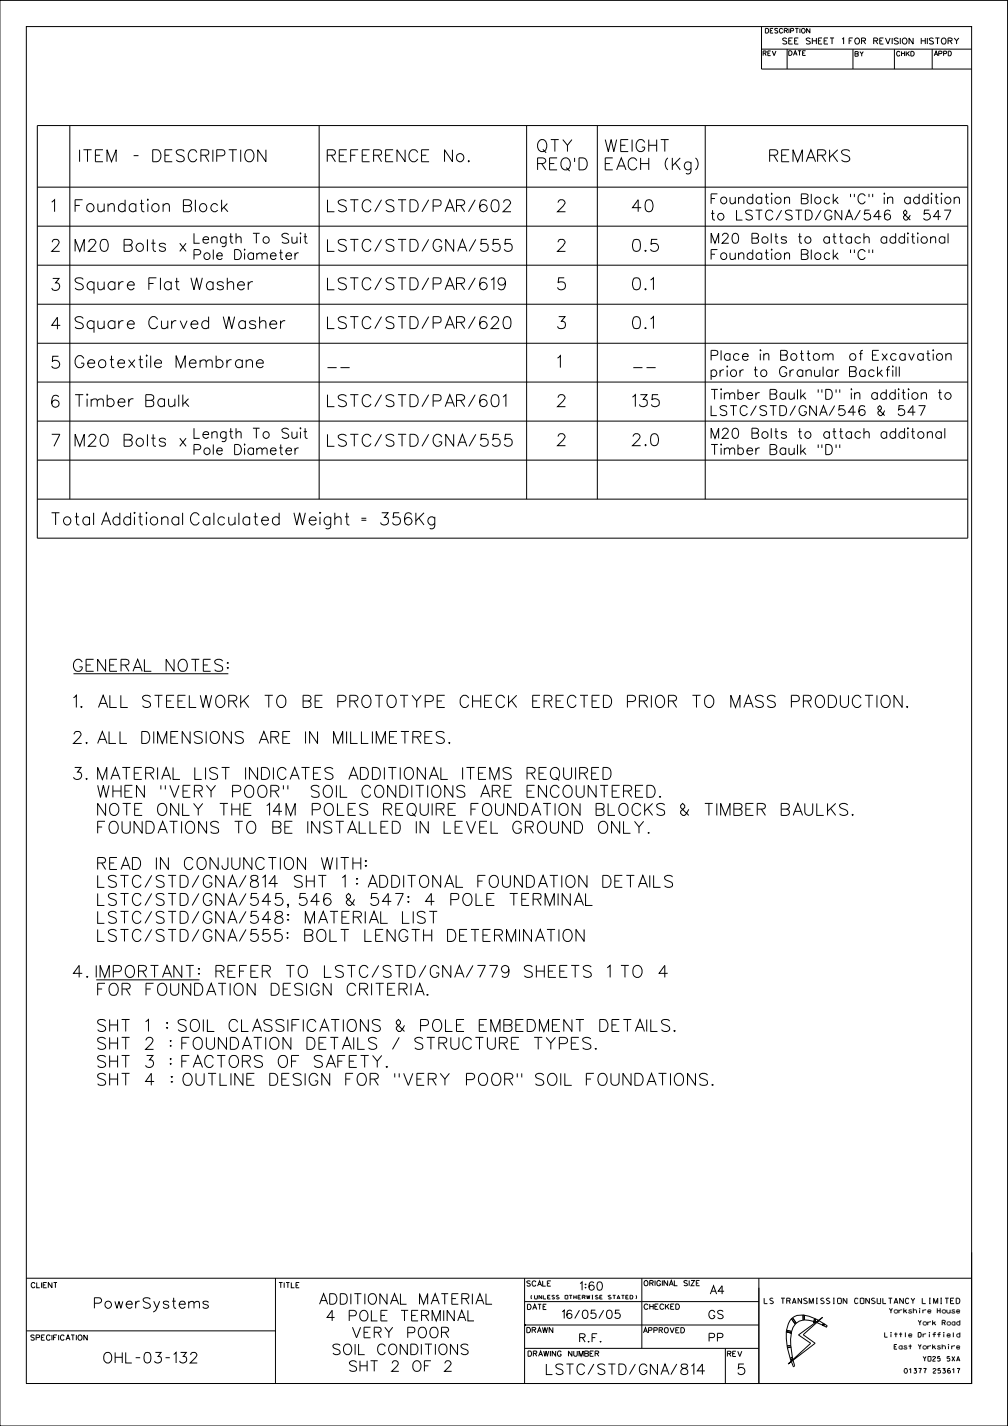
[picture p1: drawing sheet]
<svg xmlns="http://www.w3.org/2000/svg" width="210mm" height="297mm" viewBox="0 0 210 297" stroke-linecap="round" stroke-linejoin="round" font-family="sans-serif">
<defs><g id="words">
<g font-size="2.5">
<text x="16.6" y="33.7">ITEM - DESCRIPTION</text>
<text x="68.2" y="33.7">REFERENCE No.</text>
<text x="112" y="31.6">QTY</text>
<text x="112" y="35.4">REQ’D</text>
<text x="126.1" y="31.6">WEIGHT</text>
<text x="126.1" y="35.4">EACH (Kg)</text>
<text x="160.4" y="33.7">REMARKS</text>
<text x="10.8" y="44.1">1</text>
<text x="15.7" y="44.1">Foundation Block</text>
<text x="68.2" y="44.1">LSTC/STD/PAR/602</text>
<text x="116.2" y="44.1">2</text>
<text x="131.8" y="44.1">40</text>
<text x="10.8" y="52.3">2</text>
<text x="15.7" y="52.3">M20 Bolts x</text>
<text x="68.2" y="52.3">LSTC/STD/GNA/555</text>
<text x="116.2" y="52.3">2</text>
<text x="131.8" y="52.3">0.5</text>
<text x="10.8" y="60.5">3</text>
<text x="15.7" y="60.3">Square Flat Washer</text>
<text x="68.2" y="60.3">LSTC/STD/PAR/619</text>
<text x="116.2" y="60.3">5</text>
<text x="131.8" y="60.3">0.1</text>
<text x="10.8" y="68.6">4</text>
<text x="15.7" y="68.5">Square Curved Washer</text>
<text x="68.2" y="68.5">LSTC/STD/PAR/620</text>
<text x="116.2" y="68.5">3</text>
<text x="131.8" y="68.5">0.1</text>
<text x="10.8" y="76.7">5</text>
<text x="15.7" y="76.6">Geotextile Membrane</text>
<text x="68.2" y="76.6">__</text>
<text x="116.2" y="76.6">1</text>
<text x="132" y="76.6">__</text>
<text x="10.8" y="84.8">6</text>
<text x="15.7" y="84.7">Timber Baulk</text>
<text x="68.2" y="84.7">LSTC/STD/PAR/601</text>
<text x="116.2" y="84.7">2</text>
<text x="131.8" y="84.7">135</text>
<text x="10.8" y="92.9">7</text>
<text x="15.7" y="92.9">M20 Bolts x</text>
<text x="68.2" y="92.9">LSTC/STD/GNA/555</text>
<text x="116.2" y="92.8">2</text>
<text x="131.8" y="92.8">2.0</text>
<text x="10.8" y="109.3">Total Additional Calculated Weight = 356Kg</text>
<text x="15.3" y="139.8">GENERAL NOTES:</text>
<text x="15.3" y="147.3">1.</text>
<text x="20.5" y="147.3">ALL STEELWORK TO BE PROTOTYPE CHECK ERECTED PRIOR TO MASS PRODUCTION.</text>
<text x="15.3" y="154.8">2. ALL DIMENSIONS ARE IN MILLIMETRES.</text>
<text x="15.3" y="162.3">3. MATERIAL LIST INDICATES ADDITIONAL ITEMS REQUIRED</text>
<text x="17.4" y="166.1">WHEN &quot;VERY POOR&quot;</text>
<text x="59.8" y="166.1">SOIL CONDITIONS ARE ENCOUNTERED.</text>
<text x="17.4" y="173.6">FOUNDATIONS TO BE INSTALLED IN LEVEL GROUND ONLY.</text>
<text x="17.4" y="169.8">NOTE ONLY THE 14M POLES REQUIRE FOUNDATION BLOCKS &amp; TIMBER BAULKS.</text>
<text x="17.4" y="181.1">READ IN CONJUNCTION WITH:</text>
<text x="17.4" y="184.8">LSTC/STD/GNA/814 SHT 1 : ADDITONAL FOUNDATION DETAILS</text>
<text x="17.6" y="188.6">LSTC/STD/GNA/545, 546 &amp; 547:</text>
<text x="83.7" y="188.6">4 POLE TERMINAL</text>
<text x="17.4" y="196.1">LSTC/STD/GNA/555:</text>
<text x="17.5" y="192.3">LSTC/STD/GNA/548:</text>
<text x="57.5" y="196.1">BOLT LENGTH DETERMINATION</text>
<text x="58.8" y="192.3">MATERIAL LIST</text>
<text x="15.3" y="203.6">4.</text>
<text x="20.1" y="203.6">IMPORTANT:</text>
<text x="43.7" y="203.6">REFER TO LSTC/STD/GNA/779 SHEETS 1 TO 4</text>
<text x="17.4" y="207.3">FOR FOUNDATION DESIGN CRITERIA.</text>
<text x="17.4" y="214.8">SHT 1</text>
<text x="30.4" y="214.8">: SOIL CLASSIFICATIONS &amp; POLE EMBEDMENT DETAILS.</text>
<text x="17.5" y="218.6">SHT 2 : FOUNDATION DETAILS / STRUCTURE TYPES.</text>
<text x="17.5" y="226.1">SHT 4 : OUTLINE DESIGN FOR &quot;VERY POOR&quot; SOIL FOUNDATIONS.</text>
<text x="17.6" y="222.3">SHT 3 : FACTORS OF SAFETY.</text>
</g>
<g font-size="2.2">
<text x="19.7" y="272.5">PowerSystems</text>
<text x="65.2" y="271.6">ADDITIONAL MATERIAL</text>
<text x="68.2" y="275.1">4 POLE TERMINAL</text>
<text x="73.5" y="278.6">VERY POOR</text>
<text x="21.6" y="283.9">OHL-03-132</text>
<text x="69.4" y="282.1">SOIL CONDITIONS</text>
<text x="72.8" y="285.6">SHT 2 OF 2</text>
<text x="113.8" y="286.3">LSTC/STD/GNA/814</text>
<text x="153.7" y="286.3">5</text>
</g>
<g font-size="2.1">
<text x="148.2" y="42.4">Foundation Block &quot;C&quot; in addition</text>
<text x="148.2" y="45.8">to LSTC/STD/GNA/546 &amp; 547</text>
<text x="40.4" y="50.7">Length To Suit</text>
<text x="148.2" y="50.7">M20 Bolts to attach additional</text>
<text x="40.4" y="54.1">Pole Diameter</text>
<text x="148.2" y="54.1">Foundation Block &quot;C&quot;</text>
<text x="148.2" y="75">Place in Bottom of Excavation</text>
<text x="148.2" y="78.4">prior to Granular Backfill</text>
<text x="148.2" y="83.2">Timber Baulk &quot;D&quot; in addition to</text>
<text x="148.2" y="86.6">LSTC/STD/GNA/546 &amp; 547</text>
<text x="40.4" y="91.3">Length To Suit</text>
<text x="40.4" y="94.7">Pole Diameter</text>
<text x="148.2" y="91.3">M20 Bolts to attach additonal</text>
<text x="148.2" y="94.7">Timber Baulk &quot;D&quot;</text>
</g>
<g font-size="1.7">
<text x="120.9" y="268.7">1:60</text>
<text x="148" y="269.5">A4</text>
<text x="117.1" y="274.6">16/05/05</text>
<text x="147.7" y="274.6">GS</text>
<text x="120.8" y="279.5">R.F.</text>
<text x="147.7" y="279.4">PP</text>
</g>
<text font-size="1.3" x="163.1" y="9.2">SEE SHEET 1 FOR REVISION HISTORY</text>
<text font-size="1.2" x="159.2" y="271.5">LS TRANSMISSION CONSULTANCY LIMITED</text>
<g font-size="1.1">
<text x="6.5" y="268.2">CLIENT</text>
<text x="58.1" y="268.2">TITLE</text>
<text x="109.8" y="267.9">SCALE</text>
<text x="134.2" y="267.8">ORIGINAL SIZE</text>
<text x="109.9" y="272.7">DATE</text>
<text x="134.2" y="272.7">CHECKED</text>
<text x="6.4" y="279.1">SPECIFICATION</text>
<text x="109.8" y="277.6">DRAWN</text>
<text x="134.1" y="277.6">APPROVED</text>
<text x="110" y="282.5">DRAWING NUMBER</text>
<text x="151.6" y="282.5">REV</text>
</g>
<g font-size="1">
<text x="159" y="11.6">REV</text>
<text x="159.5" y="6.9">DESCRIPTION</text>
<text x="164.3" y="11.5">DATE</text>
<text x="178.2" y="11.7">BY</text>
<text x="186.8" y="11.7">CHKD</text>
<text x="194.7" y="11.6">APPD</text>
<text x="185.3" y="273.5">Yorkshire House</text>
<text x="184.3" y="278.5">Little Driffield</text>
<text x="186.3" y="281">East Yorkshire</text>
<text x="191.3" y="276">York Road</text>
<text x="188.4" y="286">01377 253617</text>
<text x="192.3" y="283.5">YO25 5XA</text>
</g>
<text font-size=".8" x="110.5" y="270.5">(UNLESS OTHERWISE STATED)</text>
</g></defs>
<g fill="none" stroke="#000" stroke-width=".21">
<path d="M0 .1h209.9v296.9h-209.9zM5.5 5.5h196.9v282.7h-196.9zM158.6 10.2h43.8M158.6 5.5v8.9h43.8M164 10.2v4.2M177.7 10.2v4.2M186.3 10.2v4.2M194.2 10.2v4.2M7.8 26.2h193.8v85.9h-193.8zM7.8 39h193.8M14.5 26.2v77.8M66.5 26.2v77.8"/>
<path d="M109.7 26.2v77.8M124.4 26.2v77.8M146.9 26.2v77.8M7.8 47.1h193.8M7.8 55.2h193.8M30.8 41.5v.2l-.1-.1zM51 51.9v.2zM62.5 48.6h.2l-.1 .1zM160.6 40.4l.2-.2 .1 .2zM160.6 52h.3l-.1 .1zM184.2 40.2v.3zM189.1 48.5l.2 .1-.2 .1z"/>
<path d="M191.1 48.6h.2l-.1 .1zM194 40.2l.2 .2-.2 .1zM196.1 40.2l.1 .2-.1 .1zM7.8 63.4h193.8M7.8 71.5h193.8M7.8 79.6h193.8M30.5 73.9l.2 .2-.2 .1-.1-.1zM151.5 76.2v.2zM158.4 72.8l.1 .2-.1 .1zM186 76.2v.2zM194.3 73l.1-.2 .1 .2zM7.8 87.7h193.8"/>
<path d="M7.8 95.8h193.8M18.1 82.1l.2 .1-.2 .1zM51 92.5v.2zM62.5 89.2h.2l-.1 .1zM150.2 81v.2zM150.2 92.5v.2zM177.4 81v.2zM187.1 81.1l.1-.1 .1 .1zM189.1 89.1l.2 .1-.2 .1zM189.3 81l.1 .1-.1 .1zM7.8 104h193.8M27.9 106.8h.2l-.1 .1z"/>
<path d="M30.4 106.8h.2l-.1 .1zM66.7 106.7l.1 .1-.1 .1zM15.3 140.3h32.3M59 163.6v.8M56.1 193.6h-1.2l-.1 1a.9 .9 0 0 1 1.3 0 .9 .9 0 0 1 0 1.3 .9 .9 0 0 1-1.3-.1l-.1-.2M57.5 189.9a.5 .5 0 0 0 .3 .9 1.08 1.08 0 0 1 1.2 1 .89 .89 0 0 1-1 .5 .89 .89 0 0 1-.7-.8 1.27 1.27 0 0 1 1.1-.7 .5 .5 0 0 0 .3-.9l-.3-.1zM82.4 186.1h1.6l-1.2 2.5M20.1 204.1h21.5M5.5 277.2h51.9M5.5 266.2h196.9M57.4 266.2v22M109.3 276h48.8"/>
<path d="M109.3 271.1h48.8M109.3 266.2v22M133.7 266.2v14.6M158.1 266.2v22M163.8 277.4l.2 2.9M163.8 277.4l1.1 .3M163.9 277.1l-.1 .3M163.9 277.1h.1M163.9 277.1l1 .2M164.9 277.7l-.2 1.2v1.4M164.9 274.6l-.7 1.1-.3 1.4M164.9 277.7h.1"/>
<path d="M164.9 274.6l.8 1.2M164.9 274.6h.1M164.9 277.3h.1M164.9 277.3v.4M165.1 274.5l-.2 .1M165.1 274.5h.1M165.1 274.5l.8 1.1M165.7 275.8l-.5 .7-.3 .8M165.7 275.8h.1M165.9 275.6h.1M165.9 275.6l-.2 .2M166.4 278l5-3.6-4.1 3.6 2.5 1.8-5.6 4.3 4.7-4.3z"/>
<path d="M167.3 273.9a2.62 2.62 0 0 0-2.2 .6M167.3 273.9v1M167.3 273.9h.1M167.3 273.9h.2M167.3 274.9l-.8 .3-.6 .4M167.3 274.9h.1M167.5 273.9l2.2 .7M167.5 273.9l.1 1M167.6 274.9l2 .3M167.6 274.9h.1M167.6 274.9h-.3M169.6 275.2h.1"/>
<path d="M169.6 275.2l.2 .1M169.7 274.6h.1M169.7 274.6l-.1 .6M169.7 274.6l.2 .1M169.8 275.3h.1M169.9 274.7l-.1 .6M169.9 274.7h.1M169.9 274.7l.6 .3-.5 .4-.2-.1M171.4 276h.1M171.4 276l.2 .1M171.5 275.6l-.9-.5-.4 .4 1.2 .5M171.5 275.6h.1"/>
<path d="M171.5 275.6l-.1 .4M171.5 275.6l.3 .1M171.6 276.1h.1M171.6 276.1l.6 .3 .1-.3M171.8 275.7h.1M171.8 275.7l-.2 .4M171.8 275.7l.5 .4M172.3 276.1h.1M202.4 260.8v27.4h-92.6M109.3 280.8h48.8M151.1 280.8v7.4M164 280.3h.1"/>
<path d="M164 280.3v.4M164 280.7l.6 2.2M164.6 282.9h.1M164.6 282.9l.1 .3M164.7 283.2h.1M164.7 280.3h.1M164.7 280.3h-.7M164.7 280.3l.1 .3M164.8 280.6l-.8 .1M164.8 280.6h.1M164.8 280.6l.3 2.1M165.1 282.7h.1"/>
<path d="M165.1 282.7l-.5 .2M165.1 282.7l.1 .3M165.2 283h.1M165.2 283l-.5 .2M165.2 283v.2l-.4 .3-.1-.3M165.3 284.7h.1M165.5 284.5l-.3-1.2-.3 .3 .4 1.1M165.5 284.5l-.2 .2M165.5 284.5h.1"/>
</g>
<g fill="#000">
<path d="M109.1 275.8h.3v.3h-.3z" fill-rule="evenodd"/>
<path d="M169.4 275.1h.3v.3h-.3z" fill-rule="evenodd"/>
<path d="M171.2 275.9h.3v.3h-.3z" fill-rule="evenodd"/>
</g>
<use href="#words"/>
</svg>
